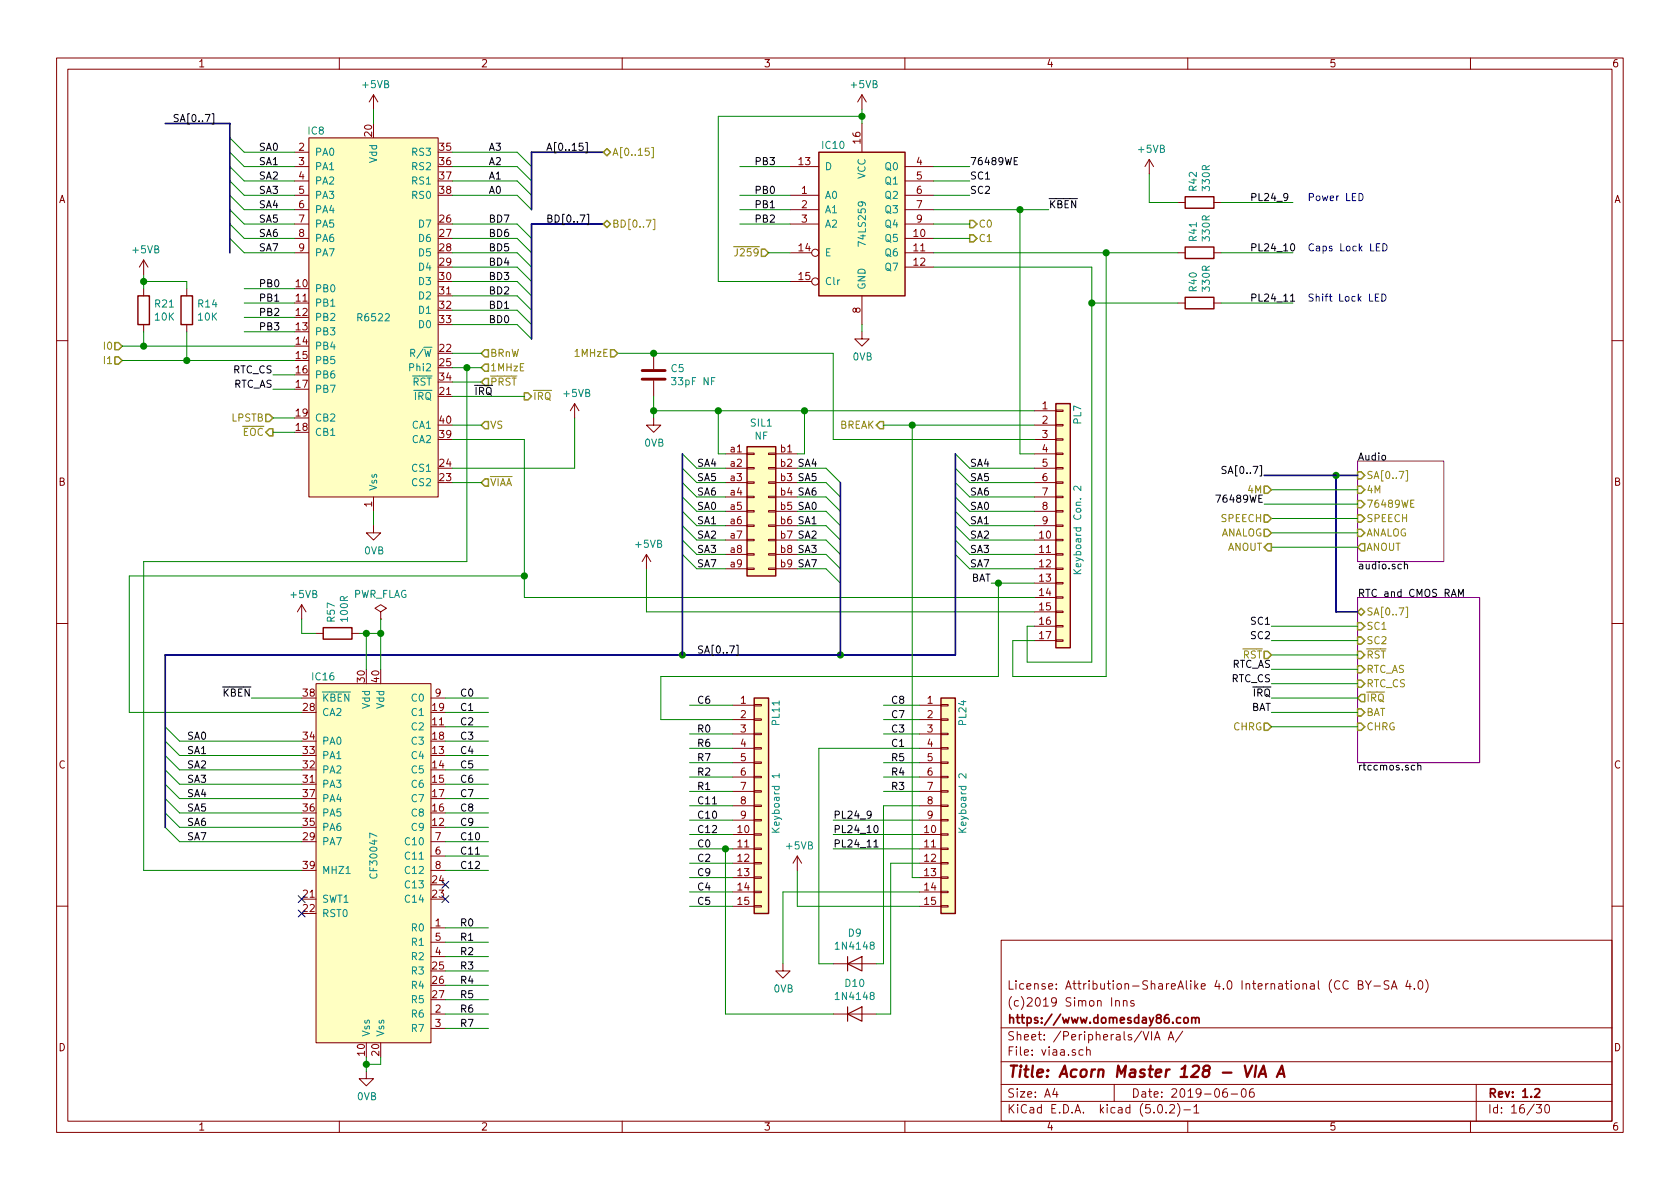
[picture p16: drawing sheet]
<svg xmlns="http://www.w3.org/2000/svg" width="297mm" height="210mm" viewBox="0 0 297 210" stroke-linecap="round" stroke-linejoin="round" font-family="sans-serif">
<defs><g id="words">
<text font-size="2.8" fill="#840000" x="178" y="190.5">Title: Acorn Master 128 - VIA A</text>
<g font-size="2.1" fill="#840000">
<text x="178" y="178">(c)2019 Simon Inns</text>
<text x="178" y="175">License: Attribution-ShareAlike 4.0 International (CC BY-SA 4.0)</text>
<text x="178" y="184">Sheet: /Peripherals/VIA A/</text>
<text x="178" y="181">https://www.domesday86.com</text>
<text x="178" y="186.7">File: viaa.sch</text>
<text x="178" y="196.9">KiCad E.D.A. kicad (5.0.2)-1</text>
<text x="178" y="194.1">Size: A4</text>
<text x="200" y="194.1">Date: 2019-06-06</text>
<text x="263" y="194.1">Rev: 1.2</text>
<text x="263" y="196.9">Id: 16/30</text>
</g>
<g font-size="1.8" fill="#840000">
<text x="35" y="11.9">1</text>
<text x="85" y="11.9">2</text>
<text x="135" y="11.9">3</text>
<text x="185" y="11.9">4</text>
<text x="235" y="11.9">5</text>
<text x="285" y="11.9">6</text>
<text x="52.9" y="26.7">2</text>
<text x="52.9" y="29.2">3</text>
<text x="65.8" y="24.1" transform="rotate(-90 65.8 24.1)">20</text>
<text x="77.8" y="26.7">35</text>
<text x="77.8" y="29.2">36</text>
<text x="141.3" y="29.2">13</text>
<text x="152.1" y="25.3" transform="rotate(-90 152.1 25.3)">16</text>
<text x="162.1" y="29.2">4</text>
<text x="10.4" y="35.9">A</text>
<text x="52.9" y="31.7">4</text>
<text x="52.9" y="34.3">5</text>
<text x="77.8" y="31.7">37</text>
<text x="77.8" y="34.3">38</text>
<text x="141.8" y="34.3">1</text>
<text x="162.1" y="31.7">5</text>
<text x="162.1" y="34.3">6</text>
<text x="285.4" y="35.9">A</text>
<text x="52.9" y="36.8">6</text>
<text x="52.9" y="39.4">7</text>
<text x="52.9" y="41.9">8</text>
<text x="77.8" y="39.4">26</text>
<text x="77.8" y="41.9">27</text>
<text x="141.8" y="36.8">2</text>
<text x="141.8" y="39.4">3</text>
<text x="161.6" y="41.9">10</text>
<text x="162.1" y="36.8">7</text>
<text x="162.1" y="39.4">9</text>
<text x="52.9" y="44.4">9</text>
<text x="77.8" y="44.4">28</text>
<text x="77.8" y="47">29</text>
<text x="141.3" y="44.4">14</text>
<text x="161.6" y="44.4">11</text>
<text x="161.6" y="47">12</text>
<text x="52.4" y="50.8">10</text>
<text x="52.4" y="53.3">11</text>
<text x="77.8" y="49.5">30</text>
<text x="77.8" y="52.1">31</text>
<text x="141.3" y="49.5">15</text>
<text x="52.4" y="55.9">12</text>
<text x="52.4" y="58.4">13</text>
<text x="77.8" y="54.6">32</text>
<text x="77.8" y="57.1">33</text>
<text x="152.1" y="55.3" transform="rotate(-90 152.1 55.3)">8</text>
<text x="52.4" y="61">14</text>
<text x="52.4" y="63.5">15</text>
<text x="77.8" y="62.2">22</text>
<text x="77.8" y="64.8">25</text>
<text x="52.4" y="66">16</text>
<text x="52.4" y="68.6">17</text>
<text x="77.8" y="69.8">21</text>
<text x="77.8" y="67.3">34</text>
<text x="52.4" y="76.2">18</text>
<text x="52.4" y="73.7">19</text>
<text x="77.8" y="77.5">39</text>
<text x="77.8" y="74.9">40</text>
<text x="184.3" y="72.4">1</text>
<text x="184.3" y="74.9">2</text>
<text x="184.3" y="77.5">3</text>
<text x="77.8" y="82.5">24</text>
<text x="129.2" y="80">a1</text>
<text x="129.2" y="82.5">a2</text>
<text x="138" y="80">b1</text>
<text x="184.3" y="80">4</text>
<text x="184.3" y="82.5">5</text>
<text x="10.4" y="85.9">B</text>
<text x="65.8" y="89.6" transform="rotate(-90 65.8 89.6)">1</text>
<text x="77.8" y="85.1">23</text>
<text x="129.2" y="85.1">a3</text>
<text x="129.2" y="87.6">a4</text>
<text x="184.3" y="85.1">6</text>
<text x="184.3" y="87.6">7</text>
<text x="285.4" y="85.9">B</text>
<text x="129.2" y="90.2">a5</text>
<text x="129.2" y="92.7">a6</text>
<text x="129.2" y="95.2">a7</text>
<text x="183.8" y="95.2">10</text>
<text x="184.3" y="90.2">8</text>
<text x="184.3" y="92.7">9</text>
<text x="129.2" y="97.8">a8</text>
<text x="129.2" y="100.3">a9</text>
<text x="183.8" y="97.8">11</text>
<text x="183.8" y="100.3">12</text>
<text x="183.8" y="102.9">13</text>
<text x="183.8" y="105.4">14</text>
<text x="183.8" y="107.9">15</text>
<text x="183.8" y="110.5">16</text>
<text x="183.8" y="113">17</text>
<text x="53.6" y="125.7">28</text>
<text x="53.6" y="123.2">38</text>
<text x="64.5" y="120.6" transform="rotate(-90 64.5 120.6)">30</text>
<text x="67.1" y="120.6" transform="rotate(-90 67.1 120.6)">40</text>
<text x="76.5" y="125.7">19</text>
<text x="77" y="123.2">9</text>
<text x="131" y="124.5">1</text>
<text x="164" y="124.5">1</text>
<text x="53.6" y="130.8">34</text>
<text x="76.5" y="128.3">11</text>
<text x="76.5" y="130.8">18</text>
<text x="131" y="127">2</text>
<text x="131" y="129.5">3</text>
<text x="164" y="127">2</text>
<text x="164" y="129.5">3</text>
<text x="10.4" y="135.9">C</text>
<text x="53.6" y="135.9">32</text>
<text x="53.6" y="133.3">33</text>
<text x="76.5" y="133.3">13</text>
<text x="76.5" y="135.9">14</text>
<text x="131" y="132.1">4</text>
<text x="131" y="134.6">5</text>
<text x="131" y="137.2">6</text>
<text x="164" y="132.1">4</text>
<text x="164" y="134.6">5</text>
<text x="164" y="137.2">6</text>
<text x="285.4" y="135.9">C</text>
<text x="53.6" y="138.4">31</text>
<text x="53.6" y="143.5">36</text>
<text x="53.6" y="141">37</text>
<text x="76.5" y="138.4">15</text>
<text x="76.5" y="143.5">16</text>
<text x="76.5" y="141">17</text>
<text x="131" y="139.7">7</text>
<text x="131" y="142.2">8</text>
<text x="164" y="139.7">7</text>
<text x="164" y="142.2">8</text>
<text x="53.6" y="148.6">29</text>
<text x="53.6" y="146">35</text>
<text x="76.5" y="146">12</text>
<text x="77" y="148.6">7</text>
<text x="130.5" y="147.3">10</text>
<text x="130.5" y="149.9">11</text>
<text x="131" y="144.8">9</text>
<text x="163.5" y="147.3">10</text>
<text x="163.5" y="149.9">11</text>
<text x="164" y="144.8">9</text>
<text x="53.6" y="153.7">39</text>
<text x="77" y="151.1">6</text>
<text x="77" y="153.7">8</text>
<text x="130.5" y="152.4">12</text>
<text x="130.5" y="154.9">13</text>
<text x="163.5" y="152.4">12</text>
<text x="163.5" y="154.9">13</text>
<text x="53.6" y="158.7">21</text>
<text x="53.6" y="161.3">22</text>
<text x="76.5" y="158.7">23</text>
<text x="76.5" y="156.2">24</text>
<text x="130.5" y="157.5">14</text>
<text x="130.5" y="160">15</text>
<text x="163.5" y="157.5">14</text>
<text x="163.5" y="160">15</text>
<text x="77" y="163.8">1</text>
<text x="77" y="166.4">5</text>
<text x="76.5" y="171.4">25</text>
<text x="76.5" y="174">26</text>
<text x="77" y="168.9">4</text>
<text x="76.5" y="176.5">27</text>
<text x="77" y="179.1">2</text>
<text x="10.4" y="185.9">D</text>
<text x="77" y="181.6">3</text>
<text x="285.4" y="185.9">D</text>
<text x="64.5" y="186.6" transform="rotate(-90 64.5 186.6)">10</text>
<text x="67.1" y="186.6" transform="rotate(-90 67.1 186.6)">20</text>
<text x="35" y="199.9">1</text>
<text x="85" y="199.9">2</text>
<text x="135" y="199.9">3</text>
<text x="185" y="199.9">4</text>
<text x="235" y="199.9">5</text>
<text x="285" y="199.9">6</text>
</g>
<g font-size="1.8" fill="#008484">
<text x="64.2" y="15.6">+5VB</text>
<text x="150.5" y="15.6">+5VB</text>
<text x="54.5" y="23.8">IC8</text>
<text x="55.6" y="27.6">PA0</text>
<text x="66.7" y="28.7" transform="rotate(-90 66.7 28.7)">Vdd</text>
<text x="73" y="27.6">RS3</text>
<text x="145.5" y="26.3">IC10</text>
<text x="201.3" y="27">+5VB</text>
<text x="55.6" y="30.1">PA1</text>
<text x="55.6" y="32.6">PA2</text>
<text x="55.6" y="35.2">PA3</text>
<text x="73" y="30.1">RS2</text>
<text x="73" y="32.6">RS1</text>
<text x="73" y="35.2">RS0</text>
<text x="145.8" y="35.2">A0</text>
<text x="145.8" y="30.1">D</text>
<text x="153" y="31.7" transform="rotate(-90 153 31.7)">VCC</text>
<text x="156.6" y="30.1">Q0</text>
<text x="156.6" y="32.6">Q1</text>
<text x="156.6" y="35.2">Q2</text>
<text x="211.6" y="33.7" transform="rotate(-90 211.6 33.7)">R42</text>
<text x="213.9" y="33.6" transform="rotate(-90 213.9 33.6)">330R</text>
<text x="55.6" y="37.7">PA4</text>
<text x="55.6" y="40.3">PA5</text>
<text x="74.2" y="40.3">D7</text>
<text x="145.8" y="37.7">A1</text>
<text x="145.8" y="40.3">A2</text>
<text x="156.6" y="37.7">Q3</text>
<text x="156.6" y="40.3">Q4</text>
<text x="23.5" y="44.8">+5VB</text>
<text x="55.6" y="42.8">PA6</text>
<text x="55.6" y="45.3">PA7</text>
<text x="74.2" y="42.8">D6</text>
<text x="74.2" y="45.3">D5</text>
<text x="74.2" y="47.9">D4</text>
<text x="145.8" y="45.3">E</text>
<text x="153.1" y="43.2" transform="rotate(-90 153.1 43.2)">74LS259</text>
<text x="156.6" y="42.8">Q5</text>
<text x="156.6" y="45.3">Q6</text>
<text x="156.6" y="47.9">Q7</text>
<text x="211.6" y="42.6" transform="rotate(-90 211.6 42.6)">R41</text>
<text x="213.9" y="42.5" transform="rotate(-90 213.9 42.5)">330R</text>
<text x="55.6" y="51.7">PB0</text>
<text x="74.2" y="50.4">D3</text>
<text x="74.2" y="53">D2</text>
<text x="145.8" y="50.4">Clr</text>
<text x="153" y="51.3" transform="rotate(-90 153 51.3)">GND</text>
<text x="211.6" y="51.5" transform="rotate(-90 211.6 51.5)">R40</text>
<text x="213.9" y="51.4" transform="rotate(-90 213.9 51.4)">330R</text>
<text x="27.5" y="54.4">R21</text>
<text x="27.5" y="56.7">10K</text>
<text x="35.1" y="54.4">R14</text>
<text x="35.1" y="56.7">10K</text>
<text x="55.6" y="54.2">PB1</text>
<text x="55.6" y="56.8">PB2</text>
<text x="55.6" y="59.3">PB3</text>
<text x="63.4" y="56.8">R6522</text>
<text x="74.2" y="55.5">D1</text>
<text x="74.2" y="58">D0</text>
<text x="55.6" y="61.8">PB4</text>
<text x="55.6" y="64.4">PB5</text>
<text x="72.7" y="65.7">Phi2</text>
<text x="73" y="63.1">R/W</text>
<text x="118.7" y="65.8">C5</text>
<text x="150.8" y="63.7">0VB</text>
<text x="55.6" y="66.9">PB6</text>
<text x="55.6" y="69.5">PB7</text>
<text x="72.9" y="68.2">RST</text>
<text x="73.3" y="70.7">IRQ</text>
<text x="99.7" y="70.2">+5VB</text>
<text x="119.1" y="68.1">33pF NF</text>
<text x="55.6" y="77.1">CB1</text>
<text x="55.6" y="74.5">CB2</text>
<text x="72.9" y="75.8">CA1</text>
<text x="132.8" y="75.4">SIL1</text>
<text x="133.5" y="77.7">NF</text>
<text x="191.2" y="75" transform="rotate(-90 191.2 75)">PL7</text>
<text x="72.9" y="78.4">CA2</text>
<text x="73" y="83.4">CS1</text>
<text x="114" y="79">0VB</text>
<text x="66.7" y="86.9" transform="rotate(-90 66.7 86.9)">Vss</text>
<text x="73" y="86">CS2</text>
<text x="64.5" y="98">0VB</text>
<text x="112.4" y="96.9">+5VB</text>
<text x="191.2" y="100.8" transform="rotate(-90 191.2 100.8)">Keyboard Con. 2</text>
<text x="51.5" y="105.8">+5VB</text>
<text x="62.4" y="105.7">PWR_FLAG</text>
<text x="59.2" y="109.9" transform="rotate(-90 59.2 109.9)">R57</text>
<text x="61.5" y="109.8" transform="rotate(-90 61.5 109.8)">100R</text>
<text x="55.3" y="120.3">IC16</text>
<text x="56.9" y="124.1">KBEN</text>
<text x="65.4" y="125.3" transform="rotate(-90 65.4 125.3)">Vdd</text>
<text x="67.9" y="125.3" transform="rotate(-90 67.9 125.3)">Vdd</text>
<text x="72.9" y="124.1">C0</text>
<text x="56.9" y="126.6">CA2</text>
<text x="56.9" y="131.7">PA0</text>
<text x="72.9" y="129.2">C2</text>
<text x="72.9" y="131.7">C3</text>
<text x="72.9" y="126.6">C1</text>
<text x="137.8" y="128.2" transform="rotate(-90 137.8 128.2)">PL11</text>
<text x="170.9" y="128.2" transform="rotate(-90 170.9 128.2)">PL24</text>
<text x="56.9" y="136.8">PA2</text>
<text x="56.9" y="134.2">PA1</text>
<text x="72.9" y="134.2">C4</text>
<text x="72.9" y="136.8">C5</text>
<text x="56.9" y="139.3">PA3</text>
<text x="56.9" y="141.9">PA4</text>
<text x="72.9" y="139.3">C6</text>
<text x="72.9" y="141.9">C7</text>
<text x="56.9" y="149.5">PA7</text>
<text x="56.9" y="146.9">PA6</text>
<text x="56.9" y="144.4">PA5</text>
<text x="71.9" y="149.5">C10</text>
<text x="72.9" y="146.9">C9</text>
<text x="72.9" y="144.4">C8</text>
<text x="137.8" y="146.8" transform="rotate(-90 137.8 146.8)">Keyboard 1</text>
<text x="170.9" y="146.8" transform="rotate(-90 170.9 146.8)">Keyboard 2</text>
<text x="56.9" y="154.6">MHZ1</text>
<text x="66.7" y="155" transform="rotate(-90 66.7 155)">CF30047</text>
<text x="71.9" y="152">C11</text>
<text x="71.9" y="154.6">C12</text>
<text x="139.1" y="150.2">+5VB</text>
<text x="56.9" y="159.6">SWT1</text>
<text x="71.9" y="159.6">C14</text>
<text x="71.9" y="157.1">C13</text>
<text x="56.9" y="162.2">RST0</text>
<text x="72.9" y="164.7">R0</text>
<text x="72.9" y="167.3">R1</text>
<text x="148" y="167.9">1N4148</text>
<text x="150" y="165.6">D9</text>
<text x="72.9" y="172.3">R3</text>
<text x="72.9" y="169.8">R2</text>
<text x="72.9" y="180">R6</text>
<text x="72.9" y="174.9">R4</text>
<text x="72.9" y="177.4">R5</text>
<text x="136.9" y="175.5">0VB</text>
<text x="148" y="176.8">1N4148</text>
<text x="149.5" y="174.5">D10</text>
<text x="65.4" y="183.4" transform="rotate(-90 65.4 183.4)">Vss</text>
<text x="67.9" y="183.4" transform="rotate(-90 67.9 183.4)">Vss</text>
<text x="72.9" y="182.5">R7</text>
<text x="63.2" y="194.6">0VB</text>
</g>
<g font-size="1.8">
<text x="30.5" y="21.6">SA[0..7]</text>
<text x="45.7" y="26.7">SA0</text>
<text x="45.7" y="29.2">SA1</text>
<text x="86.4" y="26.7">A3</text>
<text x="86.4" y="29.2">A2</text>
<text x="96.5" y="26.7">A[0..15]</text>
<text x="133.3" y="29.2">PB3</text>
<text x="171.4" y="29.2">76489WE</text>
<text x="45.7" y="31.7">SA2</text>
<text x="45.7" y="34.3">SA3</text>
<text x="86.4" y="31.7">A1</text>
<text x="86.4" y="34.3">A0</text>
<text x="133.3" y="34.3">PB0</text>
<text x="171.4" y="31.7">SC1</text>
<text x="171.4" y="34.3">SC2</text>
<text x="221" y="35.6">PL24_9</text>
<text x="45.7" y="36.8">SA4</text>
<text x="45.7" y="39.4">SA5</text>
<text x="45.7" y="41.9">SA6</text>
<text x="86.4" y="39.4">BD7</text>
<text x="86.4" y="41.9">BD6</text>
<text x="96.5" y="39.4">BD[0..7]</text>
<text x="133.3" y="36.8">PB1</text>
<text x="133.3" y="39.4">PB2</text>
<text x="185.4" y="36.8">KBEN</text>
<text x="45.7" y="44.4">SA7</text>
<text x="86.4" y="44.4">BD5</text>
<text x="86.4" y="47">BD4</text>
<text x="221" y="44.4">PL24_10</text>
<text x="45.7" y="50.8">PB0</text>
<text x="45.7" y="53.3">PB1</text>
<text x="86.4" y="49.5">BD3</text>
<text x="86.4" y="52.1">BD2</text>
<text x="221" y="53.3">PL24_11</text>
<text x="45.7" y="55.9">PB2</text>
<text x="45.7" y="58.4">PB3</text>
<text x="86.4" y="54.6">BD1</text>
<text x="86.4" y="57.1">BD0</text>
<text x="41.2" y="66">RTC_CS</text>
<text x="41.2" y="68.6">RTC_AS</text>
<text x="83.8" y="69.8">IRQ</text>
<text x="123.2" y="82.5">SA4</text>
<text x="138" y="82.5">b2 SA4</text>
<text x="171.4" y="82.5">SA4</text>
<text x="216.9" y="83.8">SA[0..7]</text>
<text x="240" y="81.4">Audio</text>
<text x="123.2" y="85.1">SA5</text>
<text x="123.2" y="87.6">SA6</text>
<text x="138" y="85.1">b3 SA5</text>
<text x="138" y="87.6">b4 SA6</text>
<text x="171.4" y="85.1">SA5</text>
<text x="171.4" y="87.6">SA6</text>
<text x="215.7" y="88.9">76489WE</text>
<text x="123.2" y="90.2">SA0</text>
<text x="123.2" y="92.7">SA1</text>
<text x="123.2" y="95.2">SA2</text>
<text x="138" y="90.2">b5 SA0</text>
<text x="138" y="92.7">b6 SA1</text>
<text x="138" y="95.2">b7 SA2</text>
<text x="171.4" y="90.2">SA0</text>
<text x="171.4" y="92.7">SA1</text>
<text x="171.4" y="95.2">SA2</text>
<text x="123.2" y="97.8">SA3</text>
<text x="123.2" y="100.3">SA7</text>
<text x="138" y="97.8">b8 SA3</text>
<text x="138" y="100.3">b9 SA7</text>
<text x="171.4" y="97.8">SA3</text>
<text x="171.4" y="100.3">SA7</text>
<text x="240" y="100.7">audio.sch</text>
<text x="171.6" y="102.9">BAT</text>
<text x="240" y="105.6">RTC and CMOS RAM</text>
<text x="221.4" y="110.5">SC1</text>
<text x="221.4" y="113">SC2</text>
<text x="123.2" y="115.6">SA[0..7]</text>
<text x="217.7" y="118.1">RTC_AS</text>
<text x="39.4" y="123.2">KBEN</text>
<text x="81.3" y="123.2">C0</text>
<text x="81.3" y="125.7">C1</text>
<text x="123.2" y="124.5">C6</text>
<text x="157.5" y="124.5">C8</text>
<text x="217.7" y="120.6">RTC_CS</text>
<text x="221.2" y="125.7">BAT</text>
<text x="221.6" y="123.2">IRQ</text>
<text x="33" y="130.8">SA0</text>
<text x="81.3" y="128.3">C2</text>
<text x="81.3" y="130.8">C3</text>
<text x="123.2" y="129.5">R0</text>
<text x="157.5" y="127">C7</text>
<text x="157.5" y="129.5">C3</text>
<text x="33" y="133.3">SA1</text>
<text x="33" y="135.9">SA2</text>
<text x="81.3" y="133.3">C4</text>
<text x="81.3" y="135.9">C5</text>
<text x="123.2" y="132.1">R6</text>
<text x="123.2" y="134.6">R7</text>
<text x="123.2" y="137.2">R2</text>
<text x="157.5" y="132.1">C1</text>
<text x="157.5" y="134.6">R5</text>
<text x="157.5" y="137.2">R4</text>
<text x="240" y="136.2">rtccmos.sch</text>
<text x="33" y="138.4">SA3</text>
<text x="33" y="141">SA4</text>
<text x="33" y="143.5">SA5</text>
<text x="81.3" y="138.4">C6</text>
<text x="81.3" y="141">C7</text>
<text x="81.3" y="143.5">C8</text>
<text x="123.2" y="139.7">R1</text>
<text x="123.2" y="142.2">C11</text>
<text x="157.5" y="139.7">R3</text>
<text x="33" y="146">SA6</text>
<text x="33" y="148.6">SA7</text>
<text x="81.3" y="146">C9</text>
<text x="81.3" y="148.6">C10</text>
<text x="123.2" y="144.8">C10</text>
<text x="123.2" y="147.3">C12</text>
<text x="123.2" y="149.9">C0</text>
<text x="147.3" y="144.8">PL24_9</text>
<text x="147.3" y="147.3">PL24_10</text>
<text x="147.3" y="149.9">PL24_11</text>
<text x="81.3" y="151.1">C11</text>
<text x="81.3" y="153.7">C12</text>
<text x="123.2" y="152.4">C2</text>
<text x="123.2" y="154.9">C9</text>
<text x="123.2" y="157.5">C4</text>
<text x="123.2" y="160">C5</text>
<text x="81.3" y="163.8">R0</text>
<text x="81.3" y="166.4">R1</text>
<text x="81.3" y="168.9">R2</text>
<text x="81.3" y="171.4">R3</text>
<text x="81.3" y="174">R4</text>
<text x="81.3" y="176.5">R5</text>
<text x="81.3" y="179.1">R6</text>
<text x="81.3" y="181.6">R7</text>
</g>
<g font-size="1.8" fill="#848400">
<text x="108.2" y="27.6">A[0..15]</text>
<text x="108.2" y="40.3">BD[0..7]</text>
<text x="173" y="40.3">C0</text>
<text x="130.4" y="45.3">J259</text>
<text x="173" y="42.8">C1</text>
<text x="18.6" y="61.8">I0</text>
<text x="18.6" y="64.4">I1</text>
<text x="86.6" y="63.1">BRnW</text>
<text x="86.6" y="65.7">1MHzE</text>
<text x="101.9" y="63.1">1MHzE</text>
<text x="86.6" y="68.2">PRST</text>
<text x="94.2" y="70.7">IRQ</text>
<text x="40.9" y="74.5">LPSTB</text>
<text x="42.9" y="77.1">EOC</text>
<text x="86.6" y="75.8">VS</text>
<text x="148.4" y="75.8">BREAK</text>
<text x="86.6" y="86">VIAA</text>
<text x="220.8" y="87.2">4M</text>
<text x="241.6" y="84.7">SA[0..7]</text>
<text x="241.6" y="89.8">76489WE</text>
<text x="241.6" y="87.2">4M</text>
<text x="215.6" y="94.9">ANALOG</text>
<text x="216" y="92.3">SPEECH</text>
<text x="241.6" y="92.3">SPEECH</text>
<text x="241.6" y="94.9">ANALOG</text>
<text x="217" y="97.4">ANOUT</text>
<text x="241.6" y="97.4">ANOUT</text>
<text x="241.6" y="108.8">SA[0..7]</text>
<text x="241.6" y="111.4">SC1</text>
<text x="241.6" y="113.9">SC2</text>
<text x="219.7" y="116.5">RST</text>
<text x="241.6" y="116.5">RST</text>
<text x="241.6" y="119">RTC_AS</text>
<text x="241.6" y="121.5">RTC_CS</text>
<text x="241.6" y="124.1">IRQ</text>
<text x="218.1" y="129.2">CHRG</text>
<text x="241.6" y="126.6">BAT</text>
<text x="241.6" y="129.2">CHRG</text>
</g>
<g font-size="1.8" fill="#0000c2">
<text x="231.1" y="35.6">Power LED</text>
<text x="231.1" y="44.4">Caps Lock LED</text>
<text x="231.1" y="53.3">Shift Lock LED</text>
</g>
</g></defs>
<g fill="none" stroke="#840000" stroke-width=".18">
<path d="M10 10.3h277v189.9h-277zM12 12.2h273v186.1h-273zM60 10.3v1.9M66 16.8v2.5M66 16.8l-.7 1.2M66 16.8l.8 1.2M110 10.3v1.9M152.4 16.8v2.5M152.4 16.8l-.8 1.2M152.4 16.8l.8 1.2M160 10.3v1.9M210 10.3v1.9"/>
<path d="M260 10.3v1.9M52.1 26.9h2.5M52.1 29.5h2.5M52.1 32h2.5M52.1 34.5h2.5M52.1 37.1h2.5M52.1 39.6h2.5M54.6 24.4h22.9v63.5h-22.9zM139.7 29.5h5.1M139.7 34.5h5.1M139.7 37.1h5.1M139.7 39.6h5.1"/>
<path d="M152.4 21.8v5.1M160 29.5h5.1M160 32h5.1M160 34.5h5.1M160 37.1h5.1M160 39.6h5.1M203.2 28.2l-.8 1.3M203.2 28.2v2.5M203.2 28.2l.8 1.3M208.3 35.8h1.2M214.6 35.8h1.3M25.4 46v2.5"/>
<path d="M25.4 51v1.3M25.4 57.4v1.3M25.4 46l-.8 1.2M25.4 46l.8 1.2M33 51v1.3M33 57.4v1.3M52.1 42.2h2.5M52.1 44.7h2.5M139.7 44.7h3.8M139.7 49.8h3.8M152.4 58.7v1.2h1.3l-1.3 1.3-1.3-1.3h1.3M152.4 52.3v5.1"/>
<path d="M160 42.2h5.1M160 44.7h5.1M160 47.2h5.1M208.3 44.7h1.2M208.3 53.6h1.2M214.6 44.7h1.3M214.6 53.6h1.3M10 60.2h2M101.6 71.4l-.8 1.2M101.6 71.4v2.5M101.6 71.4l.8 1.2M115.6 73.9v1.3h1.2l-1.2 1.2-1.3-1.2h1.3"/>
<path d="M115.6 62.5v2.8M115.6 67.3v2.8M182.9 72.6h3.8M182.9 75.2h3.8M182.9 77.7h3.8M186.7 77.6h1.3v.2h-1.3zM186.7 75.1h1.3v.2h-1.3zM186.7 72.5h1.3v.3h-1.3zM285 60.2h2M66 93v1.2h1.3l-1.3 1.3-1.2-1.3h1.2M66 87.9v2.5M114.3 98l-.8 1.3"/>
<path d="M114.3 98v2.6M114.3 98l.8 1.3M128.3 95.5h3.8M128.3 98h3.8M128.3 80.3h3.8M128.3 82.8h3.8M128.3 85.3h3.8M128.3 87.9h3.8M128.3 90.4h3.8M128.3 93h3.8M132.1 97.9h1.2v.3h-1.2zM132.1 95.4h1.2v.2h-1.2z"/>
<path d="M132.1 92.8h1.2v.3h-1.2zM132.1 90.3h1.2v.2h-1.2zM132.1 87.8h1.2v.2h-1.2zM132.1 85.2h1.2v.3h-1.2zM132.1 82.7h1.2v.2h-1.2zM132.1 80.1h1.2v.3h-1.2zM135.9 97.9h1.3v.3h-1.3zM135.9 95.4h1.3v.2h-1.3zM135.9 92.8h1.3v.3h-1.3zM135.9 90.3h1.3v.2h-1.3zM135.9 87.8h1.3v.2h-1.3zM135.9 85.2h1.3v.3h-1.3z"/>
<path d="M135.9 82.7h1.3v.2h-1.3zM135.9 80.1h1.3v.3h-1.3zM137.2 95.5h3.8M137.2 98h3.8M137.2 80.3h3.8M137.2 82.8h3.8M137.2 85.3h3.8M137.2 87.9h3.8M137.2 90.4h3.8M137.2 93h3.8M182.9 95.5h3.8M182.9 98h3.8"/>
<path d="M182.9 80.3h3.8M182.9 82.8h3.8M182.9 85.3h3.8M182.9 87.9h3.8M182.9 90.4h3.8M182.9 93h3.8M186.7 97.9h1.3v.3h-1.3zM186.7 95.4h1.3v.2h-1.3zM186.7 92.8h1.3v.3h-1.3zM186.7 90.3h1.3v.2h-1.3zM186.7 87.8h1.3v.2h-1.3zM186.7 85.2h1.3v.3h-1.3z"/>
<path d="M186.7 82.7h1.3v.2h-1.3zM186.7 80.1h1.3v.3h-1.3zM10 110.3h2M53.3 106.9l-.7 1.3M53.3 106.9v2.6M53.3 106.9l.8 1.3M55.9 112h1.2M62.2 112h1.3M67.3 108.2l1-.6-1-.7-1 .7 1 .6v1.3M67.3 109.5h.1M128.3 100.6h3.8M132.1 100.5h1.2v.2h-1.2z"/>
<path d="M135.9 100.5h1.3v.2h-1.3zM137.2 100.6h3.8M182.9 100.6h3.8M182.9 103.1h3.8M182.9 105.7h3.8M182.9 108.2h3.8M182.9 110.7h3.8M182.9 113.3h3.8M186.7 113.2h1.3v.2h-1.3zM186.7 110.6h1.3v.3h-1.3zM186.7 108.1h1.3v.2h-1.3zM186.7 105.5h1.3v.3h-1.3z"/>
<path d="M186.7 103h1.3v.2h-1.3zM186.7 100.5h1.3v.2h-1.3zM285 110.3h2M55.9 120.9h20.3v63.5h-20.3zM76.2 123.4h2.5M129.5 124.7h3.8M129.5 127.2h3.8M129.5 129.8h3.8M129.5 132.3h3.8M129.5 134.9h3.8M129.5 137.4h3.8M129.5 139.9h3.8"/>
<path d="M133.3 139.8h1.3v.3h-1.3zM133.3 137.3h1.3v.2h-1.3zM133.3 134.7h1.3v.3h-1.3zM133.3 132.2h1.3v.3h-1.3zM133.3 129.7h1.3v.2h-1.3zM133.3 127.1h1.3v.3h-1.3zM133.3 124.6h1.3v.2h-1.3zM162.6 124.7h3.8M162.6 127.2h3.8M162.6 129.8h3.8M162.6 132.3h3.8M162.6 134.9h3.8"/>
<path d="M162.6 137.4h3.8M162.6 139.9h3.8M166.4 139.8h1.2v.3h-1.2zM166.4 137.3h1.2v.2h-1.2zM166.4 134.7h1.2v.3h-1.2zM166.4 132.2h1.2v.3h-1.2zM166.4 129.7h1.2v.2h-1.2zM166.4 127.1h1.2v.3h-1.2zM166.4 124.6h1.2v.2h-1.2zM76.2 151.4h2.5M76.2 148.8h2.5M76.2 153.9h2.5"/>
<path d="M129.5 147.6h3.8M129.5 150.1h3.8M129.5 152.6h3.8M129.5 155.2h3.8M129.5 157.7h3.8M129.5 142.5h3.8M129.5 145h3.8M133.3 157.6h1.3v.3h-1.3zM133.3 155.1h1.3v.2h-1.3zM133.3 152.5h1.3v.3h-1.3zM133.3 150h1.3v.2h-1.3zM133.3 147.4h1.3v.3h-1.3z"/>
<path d="M133.3 144.9h1.3v.3h-1.3zM133.3 142.4h1.3v.2h-1.3zM141 151.4l-.8 1.2M141 151.4v2.5M141 151.4l.7 1.2M162.6 147.6h3.8M162.6 150.1h3.8M162.6 152.6h3.8M162.6 155.2h3.8M162.6 157.7h3.8M162.6 142.5h3.8M162.6 145h3.8"/>
<path d="M166.4 157.6h1.2v.3h-1.2zM166.4 155.1h1.2v.2h-1.2zM166.4 152.5h1.2v.3h-1.2zM166.4 150h1.2v.2h-1.2zM166.4 147.4h1.2v.3h-1.2zM166.4 144.9h1.2v.3h-1.2zM166.4 142.4h1.2v.2h-1.2zM10 160.2h2M76.2 164.1h2.5M76.2 179.3h2.5M76.2 169.2h2.5M76.2 166.6h2.5"/>
<path d="M129.5 160.3h3.8M133.3 160.1h1.3v.3h-1.3zM138.4 170.4v1.3h1.3l-1.3 1.3-1.2-1.3h1.2M147.3 179.3h7.6M147.3 170.4h7.6M162.6 160.3h3.8M166.4 160.1h1.2v.3h-1.2zM177 166.3h108v32h-108zM197.3 177.1v-.1a.37 .37 0 0 1 .6 .1v.8M197.3 176.9v1M198.6 177.1l.2-.2 .4 .1 .1 .9M198.6 176.9v1"/>
<path d="M200.5 177a.37 .37 0 0 0-.6 .1l.1 .3 .5 .1 .1 .1-.3 .3-.4-.1M238.4 173.6a.7 .7 0 0 0-.9 .2 .7 .7 0 0 0 .1 .9 .55 .55 0 0 0 .8 .1M240.2 174.1l.7-.1v-.3l-.1-.2-.6-.1v1.5h.5l.3-.3a.41 .41 0 0 0-.4-.5M241.4 173.4l.5 .8 .5-.8M241.9 174.2v.7M242.9 174.4h1.2M245.6 173.5l-.6-.1-.3 .3 .1 .3 .7 .4v.4l-.2 .1-.6-.1M246 174.9l.5-1.5 .5 1.5M246.2 174.5h.7M248.9 173.3l-.3 1.1h.9M249.3 173.9v1M250.1 174.8v.1"/>
<path d="M250.9 173.6l.3-.2a.94 .94 0 0 1 0 1.5l-.4-.3-.1-.6zM252.1 173.2a1.71 1.71 0 0 1 0 2.3M285 160.2h2M60 198.3v1.9M64.8 189.5v1.2h1.2l-1.2 1.3-1.3-1.3h1.3M76.2 181.9h2.5M110 198.3v1.9M160 198.3v1.9M177 194.8h108M177 191.8h108M177 187.8h108M177 181.8h108"/>
<path d="M186.5 192.5l-.4 1h1M186.8 193v1M191.5 185.7l-.4-.1-.3 .3v.6l.3 .1 .4-.1M192.1 185.7l.2-.1 .4 .1 .1 .9M192.1 185.1v1.5M197 191.8v3M202.1 182.4l.5 1.5 .5-1.5M203.6 182.4v1.5M204.1 183.9l.5-1.5 .5 1.5M204.3 183.5h.7M204.8 195.5l.4-.2a.94 .94 0 0 1 0 1.5 .79 .79 0 0 1-.4-1.3zM206.2 196.7v.1"/>
<path d="M206.6 183.9l.4-1.5 .5 1.5M206.7 183.5h.7M206.8 195.5l.2-.2h.4l.2 .2 .1 .3-.1 .2-.8 .8h.9M208.2 195.1a1.71 1.71 0 0 1 0 2.3M209.1 182.3l-1.3 2M209.3 196.3h1.2M210 198.3v1.9M211.1 195.8l.4-.5v1.5M211.1 196.8h.9M216.9 192.5a.62 .62 0 0 0-.7 .7l.1 .7 .2 .1 .5-.1v-.5l-.1-.2-.4-.1-.3 .3M217.7 193.5h1.1M219.6 192.7l.4-.2a.94 .94 0 0 1 0 1.5 .82 .82 0 0 1-.4-1.3z"/>
<path d="M221.6 192.5a.59 .59 0 0 0-.7 .7l.1 .7 .2 .1 .5-.1 .1-.5-.2-.2-.4-.1-.3 .3M260 198.3v1.9M261 191.8v6.5M271.6 195.3h.9l-.4 .6 .4 .1v.7l-.2 .1-.7-.1M273.3 195.4l.3-.1a.94 .94 0 0 1 0 1.5h-.1a1 1 0 0 1-.2-1.4z"/>
<circle cx="144.1" cy="49.8" r=".63"/>
<circle cx="144.1" cy="44.7" r=".63"/>
</g>
<path d="M210.7 179.9v1M208.7 180l-.4-.1-.3 .3 .1 .6 .2 .1 .4-.1M209.4 180.1l.2-.2 .4 .2 .1 .5-.1 .2-.4 .1-.2-.1zM210.7 180.1l.1-.1a.37 .37 0 0 1 .6 .1v.8M211.4 180.1l.2-.2 .3 .1 .1 .9M271.4 192.7l.2-.2h.4l.2 .5-.9 1h.9" fill="none" stroke="#840000" stroke-width=".3"/>
<path d="M220.1 188.4l.4 2 .9-2M222.1 188.4l-.3 2M222.5 190.4l.9-2 .5 2M222.8 189.9h.9M225.8 190.4l.9-2 .4 2M226 189.9h1" fill="none" stroke="#840000" stroke-width=".41"/>
<g fill="#ffffc2" stroke="#ffffc2" stroke-width=".18">
<path d="M54.6 24.4h22.9v63.5h-22.9z"/>
<path d="M144.8 26.9h15.2v25.4h-15.2z"/>
<path d="M186.7 71.4h2.5v43.1h-2.5z"/>
<path d="M132.1 79h5.1v22.8h-5.1z"/>
<path d="M55.9 120.9h20.3v63.5h-20.3z"/>
<path d="M133.3 123.4h2.6v38.1h-2.6z"/>
<path d="M166.4 123.4h2.5v38.1h-2.5z"/>
</g>
<g fill="none" stroke="#008400" stroke-width=".18">
<path d="M66 19.3v2.5M152.4 19.3v2.5M40.6 32l2.6 2.5h8.9M40.6 24.4l2.6 2.5h8.9M40.6 26.9l2.6 2.6h8.9M40.6 29.5l2.6 2.5h8.9M40.6 34.5l2.6 2.6h8.9M40.6 37.1l2.6 2.5h8.9M40.6 39.6l2.6 2.6h8.9M80 39.6h11.4l2.6 2.6M80 34.5h11.4l2.6 2.6M80 26.9h11.4l2.6 2.6"/>
<path d="M80 29.5h11.4l2.6 2.5M80 32h11.4l2.6 2.5M130.8 34.5h8.9M130.8 29.5h8.9M130.8 37.1h8.9M130.8 39.6h8.9M152.4 20.6h-25.4v29.2h12.7M165.1 34.5h6.3M165.1 29.5h6.3M165.1 32h6.3M165.1 37.1h20.3M165.1 39.6h6.3"/>
<path d="M180.3 37.1v43.2h2.6M203.2 30.7v5.1h5.1M215.9 35.8h12.7M25.4 49.8h7.6v1.2M25.4 48.5v2.5M25.4 58.7v2.5M33 58.7v5M40.6 42.2l2.6 2.5h8.9M43.2 53.6h8.9M43.2 56.1h8.9M43.2 58.7h8.9M43.2 51h8.9"/>
<path d="M80 42.2h11.4l2.6 2.5M80 44.7h11.4l2.6 2.5M80 47.2h11.4l2.6 2.6M80 49.8h11.4l2.6 2.5M80 52.3h11.4l2.6 2.6M80 54.9h11.4l2.6 2.5M80 57.4h11.4l2.6 2.5M135.9 44.7h3.8M152.4 57.4v1.3M165.1 42.2h6.3M165.1 44.7h43.2M165.1 47.2h27.9v69.9h-11.4v-6.4h1.3"/>
<path d="M193 53.6h15.3M195.6 44.7v74.9h-16.5v-6.3h3.8M215.9 44.7h12.7M215.9 53.6h12.7M21.6 61.2h30.5M21.6 63.7h30.5M48.3 73.9h3.8M48.3 76.4h3.8M48.3 68.8h3.8M48.3 66.3h3.8M80 62.5h5.1M80 65h5.1"/>
<path d="M80 67.6h5.1M80 70.1h12.7M80 75.2h5.1M80 77.7h12.7v28h90.2M82.5 65v34.3h-57.1v54.6h27.9M101.6 73.9v8.9h-21.6M109.2 62.5h38.1v15.2h35.6M115.6 72.6h67.3M115.6 70.1v3.8M127 72.6v7.7h1.3M142.2 72.6v7.7h-1.2M156.2 75.2h26.7"/>
<path d="M161.3 75.2v80h1.3M66 90.4v2.6M80 85.3h5.1M120.6 80.3l2.6 2.5h5.1M120.6 82.8l2.6 2.5h5.1M120.6 85.3l2.6 2.6h5.1M120.6 87.9l2.6 2.5h5.1M120.6 90.4l2.6 2.6h5.1M120.6 93l2.6 2.5h5.1M120.6 95.5l2.6 2.5h5.1M120.6 98l2.6 2.6h5.1M141 82.8h5l2.6 2.5"/>
<path d="M141 85.3h5l2.6 2.6M141 87.9h5l2.6 2.5M141 90.4h5l2.6 2.6M141 93h5l2.6 2.5M141 95.5h5l2.6 2.5M141 98h5l2.6 2.6M168.9 80.3l2.5 2.5h11.5M168.9 82.8l2.5 2.5h11.5M168.9 85.3l2.5 2.6h11.5M168.9 87.9l2.5 2.5h11.5M168.9 90.4l2.5 2.6h11.5M168.9 93l2.5 2.5h11.5"/>
<path d="M168.9 95.5l2.5 2.5h11.5M168.9 98l2.5 2.6h11.5M223.5 89.1h16.5M224.8 86.6h15.2M224.8 91.7h15.2M224.8 94.2h15.2M224.8 96.8h15.2M53.3 109.5v2.5h2.6M63.5 112h3.8M64.8 112v6.4M67.3 109.5v8.9M92.7 101.8h-69.8v24.2h30.4"/>
<path d="M114.3 100.6v7.6h68.6M141 100.6h5l2.6 2.5M175.3 103.1h7.6M176.5 103.1v16.5h-59.7v7.6h12.7M224.8 110.7h15.2M224.8 113.3h15.2M224.8 115.8h15.2M224.8 118.4h15.2M29.2 128.5l2.5 2.6h21.6M29.2 131.1l2.5 2.5h21.6M29.2 133.6l2.5 2.5h21.6M29.2 136.1l2.5 2.6h21.6"/>
<path d="M29.2 138.7l2.5 2.5h21.6M44.4 123.4h8.9M78.7 123.4h7.7M78.7 126h7.7M78.7 128.5h7.7M78.7 131.1h7.7M78.7 133.6h7.7M78.7 136.1h7.7M78.7 138.7h7.7M121.9 124.7h7.6M121.9 129.8h7.6M121.9 132.3h7.6"/>
<path d="M121.9 134.9h7.6M121.9 137.4h7.6M121.9 139.9h7.6M156.2 124.7h6.4M156.2 129.8h6.4M156.2 134.9h6.4M156.2 137.4h6.4M156.2 139.9h6.4M156.2 127.2h6.4M162.6 132.3h-17.8v38.1h2.5M224.8 123.4h15.2M224.8 126h15.2"/>
<path d="M224.8 128.5h15.2M224.8 120.9h15.2M29.2 141.2l2.5 2.6h21.6M29.2 143.8l2.5 2.5h21.6M29.2 146.3l2.5 2.5h21.6M78.7 141.2h7.7M78.7 143.8h7.7M78.7 146.3h7.7M78.7 148.8h7.7M78.7 151.4h7.7M78.7 153.9h7.7M121.9 142.5h7.6"/>
<path d="M121.9 145h7.6M121.9 147.6h7.6M121.9 150.1h7.6M121.9 152.6h7.6M121.9 155.2h7.6M121.9 157.7h7.6M128.3 150.1v29.2h19M141 153.9v6.4h21.6M147.3 145h15.3M147.3 147.6h15.3M147.3 150.1h15.3M162.6 152.6h-5.1v26.7h-2.6"/>
<path d="M162.6 142.5h-6.4v27.9h-1.3M162.6 157.7h-24.2v12.7M78.7 164.1h7.7M78.7 166.6h7.7M78.7 169.2h7.7M78.7 171.7h7.7M78.7 174.2h7.7M78.7 176.8h7.7M78.7 179.3h7.7M121.9 160.3h7.6M64.8 186.9v2.6M67.3 186.9v1.3h-2.5"/>
<path d="M78.7 181.9h7.7"/>
</g>
<path d="M29.2 21.8h11.4v22.9M106.7 39.6h-12.7v20.3M106.7 26.9h-12.7v10.2M120.6 80.3v35.5M148.6 85.3v30.5M168.9 80.3v35.5h-139.7v30.5M223.5 84.1h16.5M236.2 84.1v24.1h3.8" fill="none" stroke="#000084" stroke-width=".3"/>
<g fill="none" stroke="#000" stroke-width=".18">
<path d="M37.5 20.1h.3v1.8h-.3M102.6 38h.8l-.5 1.3M103.5 25.2h.3v1.8h-.3M103.8 37.9h.3v1.8h-.3M179.3 28.5h.4M179.9 27.9h-.6v1.2h.6M227.7 34.8l-.2 .2h-.3l-.2-.2v-.5l.2-.1h.3l.2 .3a.97 .97 0 0 1-.2 .9l-.4 .1M228.2 52.3l.3-.3v1.3M228.2 53.3h.7M228.3 43.2l.2-.1a.67 .67 0 0 1 .4 .6 .67 .67 0 0 1-.4 .7l-.3-.5zM215 87.5h.8l-.5 1.3M216.8 82.5h-.5l-.2 .1v.4l.6 .2 .1 .3-.3 .2h-.4"/>
<path d="M248.3 99.9l.2-.1h.3l.1 .8M248.3 99.3v1.3M130.2 114.1h.3v1.8h-.3M257.9 105.5v-1.3l.4 .9 .4-.9v1.3M250.1 135.4l-.3-.1-.3 .3 .2 .5h.4M250.7 135.5l.2-.2 .3 .1v.8M250.7 134.9v1.3M154 144l-.2 .2h-.3l-.2-.2 .1-.4 .1-.2h.3l.2 .3a.97 .97 0 0 1-.2 .9l-.4 .1M154.5 148.9l.4-.4v1.3M154.5 149.8h.7M154.6 146.1l.2-.1a.67 .67 0 0 1 .5 .6 .67 .67 0 0 1-.5 .6l-.3-.4z"/>
</g>
<path d="M114.2 38.9h.9l-.5 1.3M115.2 26.1h.3v1.8h-.3M115.5 38.8h.3v1.8h-.3M129.7 43.6h1M248.6 83.2h.3v1.9h-.3M249.4 89h.4M250 88.4h-.6v1.3h.6M248.6 107.4h.3v1.8h-.3" fill="none" stroke="#848400" stroke-width=".18"/>
<g fill="none" stroke="#848400" stroke-width=".25">
<path d="M106.7 39.6l.6-.6 .6 .6-.6 .7zM106.7 26.9l.6-.6 .6 .6-.6 .7zM171.4 39h.7l.6 .6-.6 .7h-.7zM134.6 44.1h.7l.6 .6-.6 .6h-.7zM171.4 41.5h.7l.6 .7-.6 .6h-.7zM20.3 60.6h.7l.6 .6-.6 .6h-.7zM20.3 63.1h.7l.6 .6-.6 .7h-.7zM47 73.3h.6l.7 .6-.7 .6h-.6zM47 76.4l.6-.6h.7v1.3h-.7zM85.7 61.8h.7v1.3h-.7l-.6-.6zM85.7 64.4h.7v1.3h-.7l-.6-.7zM85.7 66.9h.7v1.3h-.7l-.6-.6z"/>
<path d="M85.7 74.5h.7v1.3h-.7l-.6-.6zM92.7 69.5h.6l.7 .6-.7 .6h-.6zM107.9 61.8h.7l.6 .7-.6 .6h-.7zM155.6 74.5h.6v1.3h-.6l-.7-.6zM85.7 84.7h.7v1.3h-.7l-.6-.7zM223.5 86h.7l.6 .6-.6 .6h-.7zM223.5 91.1h.7l.6 .6-.6 .6h-.7zM223.5 93.6h.7l.6 .6-.6 .7h-.7zM224.2 96.1h.6v1.3h-.6l-.7-.6zM240 83.4h.7l.6 .7-.6 .6h-.7zM240 88.5h.7l.6 .6-.6 .7h-.7zM240 91.1h.7l.6 .6-.6 .6h-.7z"/>
<path d="M240 93.6h.7l.6 .6-.6 .7h-.7zM240 86h.7l.6 .6-.6 .6h-.7zM240.7 96.1h.6v1.3h-.6l-.7-.6zM223.5 115.2h.7l.6 .6-.6 .7h-.7zM240 108.2l.7-.6 .6 .6-.6 .6zM240 110.1h.7l.6 .6-.6 .7h-.7zM240 112.6h.7l.6 .7-.6 .6h-.7zM240 115.2h.7l.6 .6-.6 .7h-.7zM240 117.7h.7l.6 .7-.6 .6h-.7zM223.5 127.9h.7l.6 .6-.6 .7h-.7zM240 120.3h.7l.6 .6-.6 .6h-.7zM240 125.3h.7l.6 .7-.6 .6h-.7z"/>
<path d="M240 127.9h.7l.6 .6-.6 .7h-.7zM240.7 122.8h.6v1.3h-.6l-.7-.7z"/>
</g>
<path d="M144.8 26.9h15.2v25.4h-15.2zM209.5 34.8h5.1v2h-5.1zM24.4 52.3h2v5.1h-2zM32 52.3h2v5.1h-2zM209.5 52.6h5.1v2h-5.1zM209.5 43.7h5.1v2h-5.1zM132.1 79h5.1v22.8h-5.1zM186.7 71.4h2.5v43.1h-2.5zM57.1 111h5.1v2h-5.1zM133.3 123.4h2.6v38.1h-2.6zM166.4 123.4h2.5v38.1h-2.5z" fill="none" stroke="#840000" stroke-width=".25"/>
<g fill="#008400" stroke="#008400" stroke-width=".25">
<circle cx="33" cy="63.7" r=".51"/>
<circle cx="25.4" cy="61.2" r=".51"/>
<circle cx="25.4" cy="49.8" r=".51"/>
<circle cx="152.4" cy="20.6" r=".51"/>
<circle cx="148.6" cy="115.8" r=".51"/>
<circle cx="142.2" cy="72.6" r=".51"/>
<circle cx="127" cy="72.6" r=".51"/>
<circle cx="115.6" cy="62.5" r=".51"/>
<circle cx="115.6" cy="72.6" r=".51"/>
<circle cx="128.3" cy="150.1" r=".51"/>
<circle cx="161.3" cy="75.2" r=".51"/>
<circle cx="195.6" cy="44.7" r=".51"/>
<circle cx="193" cy="53.6" r=".51"/>
<circle cx="120.7" cy="115.8" r=".51"/>
<circle cx="82.6" cy="65" r=".51"/>
<circle cx="176.5" cy="103.1" r=".51"/>
<circle cx="180.3" cy="37.1" r=".51"/>
<circle cx="92.7" cy="101.8" r=".51"/>
<circle cx="64.8" cy="112" r=".51"/>
<circle cx="67.3" cy="112" r=".51"/>
<circle cx="64.8" cy="188.2" r=".51"/>
<circle cx="236.2" cy="84.1" r=".51"/>
</g>
<path d="M191.1 86v.8l-.7-.8h-.2l-.4 .2 .2 .5M189.8 101.4h1.3M189.8 100.7l.8 .7M191.1 100.7l-.7 .6M137.8 137.2h-1.3l.4 .3M137.8 136.8v.7M170.8 136.8v.8l-.7-.7-.2-.1-.4 .3 .1 .4" fill="none" stroke="#008484" stroke-width=".18"/>
<path d="M113.5 67.1h4.1M113.5 65.5h4.1" fill="none" stroke="#840000" stroke-width=".51"/>
<path d="M149.9 170.4l2.5-1.2v2.5zM149.9 179.3l2.5-1.3v2.6zM149.9 169.2v2.5M149.9 178v2.6" fill="none" stroke="#840000" stroke-width=".2"/>
<path d="M240.3 34.2a.64 .64 0 0 1 .7 .6 .64 .64 0 0 1-.7 .7zM243.2 52.6h.4M243.8 52h-.6v1.3h.6M244 43.1h-.6v1.3h.6M244.3 52a.64 .64 0 0 1 .8 .6 .64 .64 0 0 1-.8 .7zM244.5 43.1a.64 .64 0 0 1 .7 .6 .64 .64 0 0 1-.7 .7z" fill="none" stroke="#0000c2" stroke-width=".18"/>
<path d="M52.7 158.4l1.2 1.2M53.9 158.4l-1.2 1.2M78.1 155.8l1.2 1.3M78.1 158.4l1.2 1.2M79.3 155.8l-1.2 1.3M79.3 158.4l-1.2 1.2M52.7 160.9l1.2 1.2M53.9 160.9l-1.2 1.2" fill="none" stroke="#000084" stroke-width=".18"/>
<path d="M240 81.5h15.3v17.8h-15.3zM240 105.7h21.6v29.2h-21.6z" fill="none" stroke="#840084" stroke-width=".18"/>
<use href="#words"/>
</svg>
